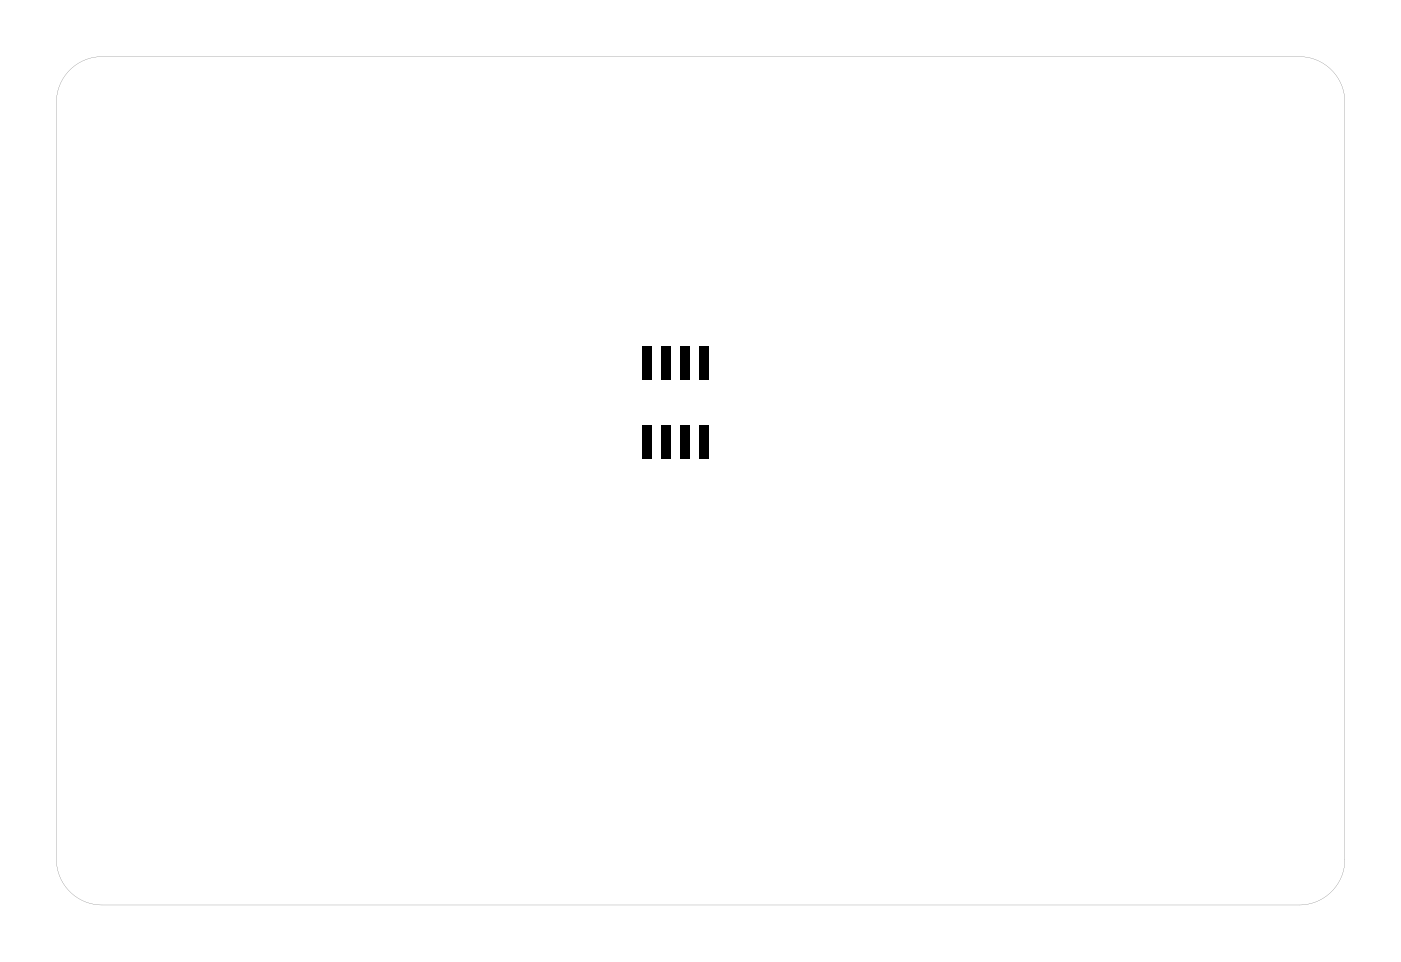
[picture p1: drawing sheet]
<svg xmlns="http://www.w3.org/2000/svg" width="92mm" height="63mm" viewBox="0 0 92 63" stroke-linecap="round" stroke-linejoin="round" font-family="sans-serif">
<g fill="#000">
<path d="M42.4 28.1h.6v2.2h-.6zM42.4 22.8h.6v2.2h-.6zM43.6 28.1h.6v2.2h-.6zM43.6 22.8h.6v2.2h-.6zM44.9 28.1h.6v2.2h-.6zM44.9 22.8h.6v2.2h-.6zM46.2 28.1h.6v2.2h-.6zM46.2 22.8h.6v2.2h-.6z"/>
<path d="M4.4 4.9l-.4 .5-.2 .7-.1 .6v50a3 3 0 0 0 3 3h79a3 3 0 0 0 3-3v-50a3 3 0 0 0-3-3h-79a2.99 2.99 0 0 0-2.3 1.2zM4.4 4.9a3 3 0 0 1 2.3-1.2h79a3 3 0 0 1 3 3v50a3 3 0 0 1-3 3h-79a3 3 0 0 1-3-3v-50l.1-.6 .2-.7z"/>
</g>
</svg>
